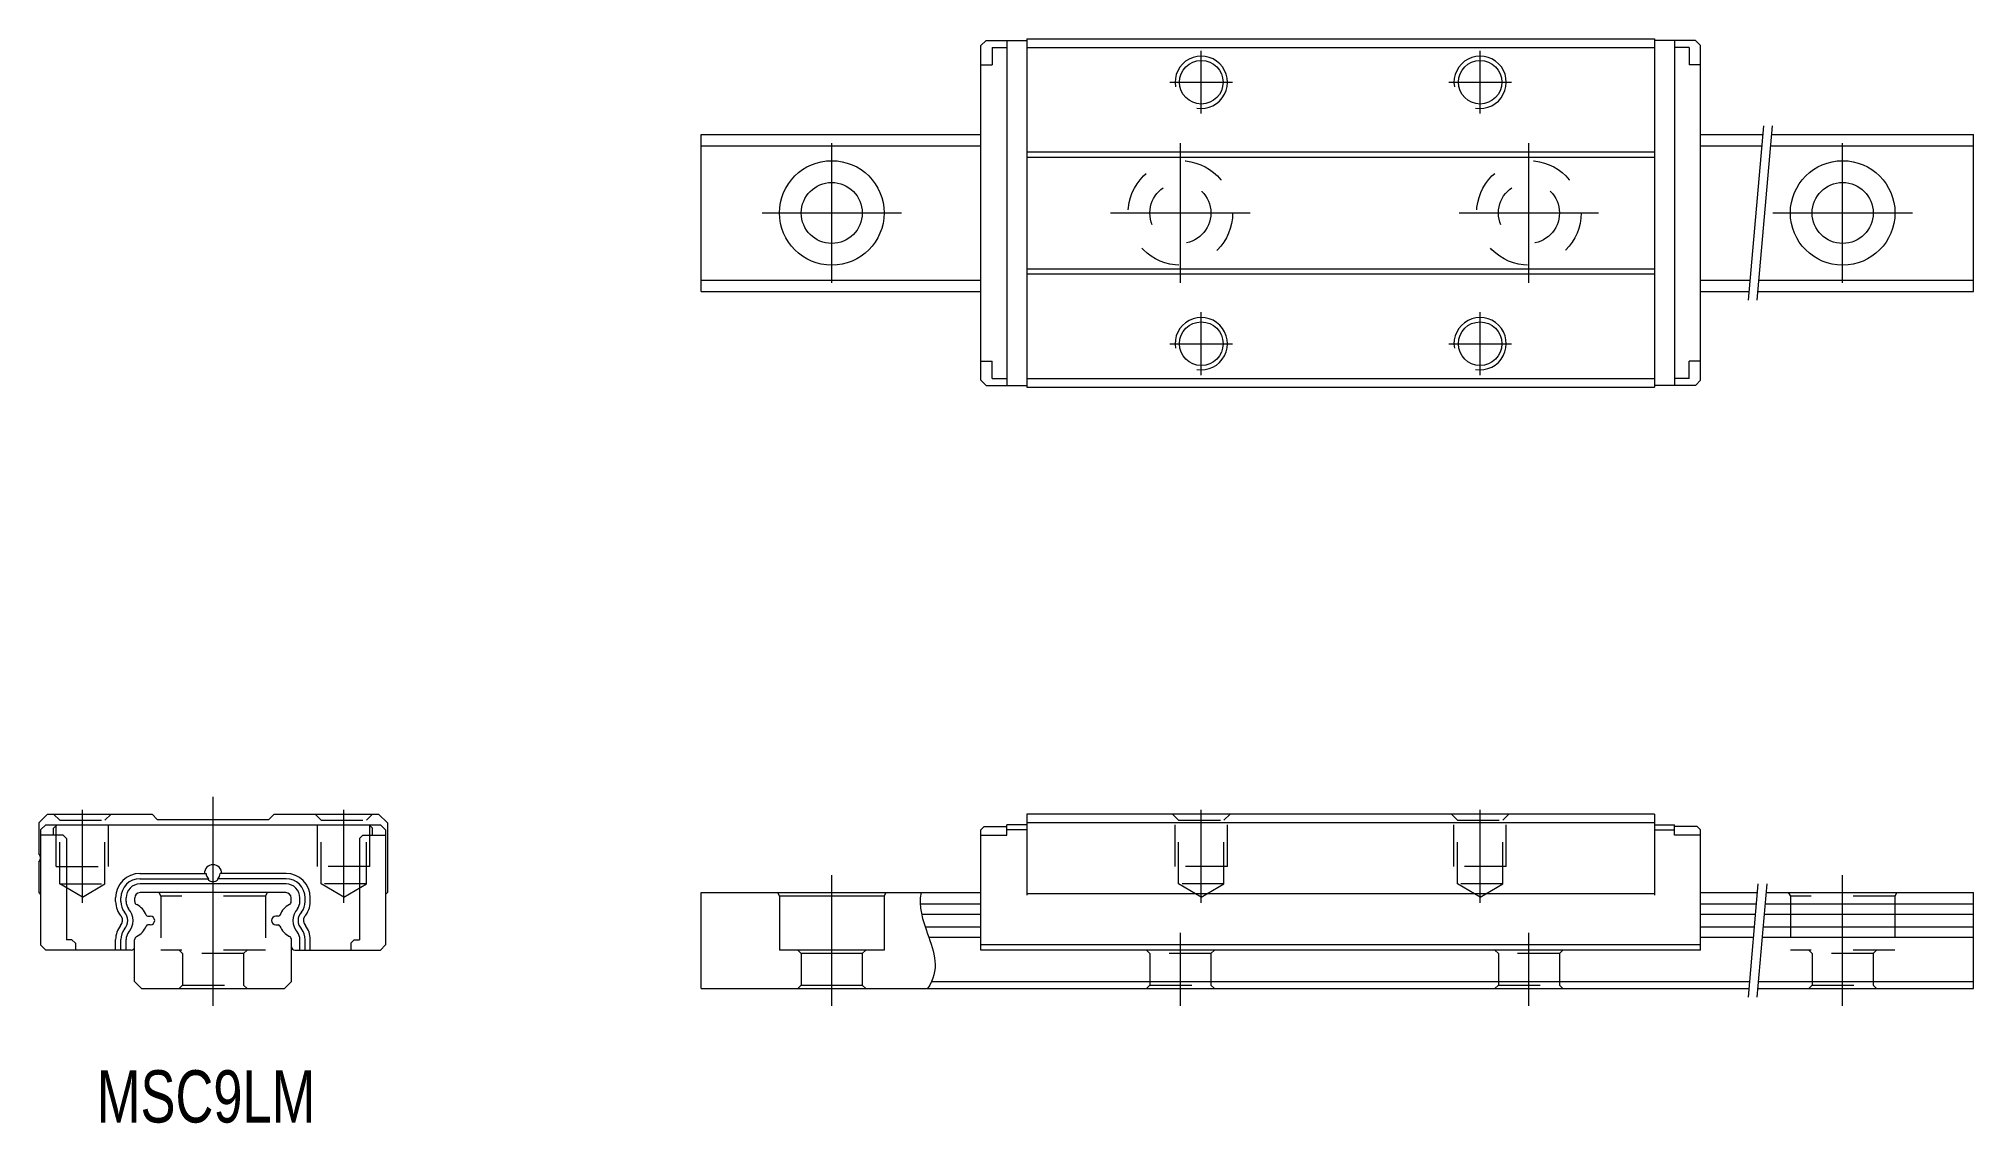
# Model space of a CAD drawing. Header units: inches. Extents: x 135 to 246, y -8 to 55.
import ezdxf

# ---------------------------------------------------------------- set-up
doc = ezdxf.new("R2010")
doc.units = ezdxf.units.IN
for name, pattern in [('CENTER', [22.8, 15, -3, 1.8, -3]), ('DASHED', [4.8, 2.4, -2.4]), ('PHANTOM', [27.6, 15, -3, 1.8, -3, 1.8, -3])]:
    doc.linetypes.add(name, pattern=pattern)
doc.layers.add('MSA15S [1.1]', color=7, linetype='Continuous', lineweight=0)
doc.layers.add('Unnamed [1]', color=89, linetype='Continuous', lineweight=0)
doc.styles.add('CK_TEXT_STYLE_0029', font='', dxfattribs={"width": 0.75, "height": 3})
doc.styles.get('CK_TEXT_STYLE_0029').set_extended_font_data('SMOOTH')

msp = doc.modelspace()

# ---------------------------------------------------------------- linework, layer by layer
at = {"layer": 'MSA15S [1.1]', "color": 4, "linetype": 'Continuous', "lineweight": 0}
for p, q in [((188.67, 54.1), (188.97, 54.4)), ((188.97, 54.4), (191.32, 54.4)), ((190.17, 54.4), (190.17, 34.6)), ((191.32, 54.5), (227.32, 54.5)), ((191.32, 54.5), (191.32, 34.5)), ((227.32, 54.5), (227.32, 34.5)), ((229.67, 54.4), (227.32, 54.4)), ((228.47, 54.4), (228.47, 34.6)), ((229.97, 54.1), (229.67, 54.4)), ((188.67, 34.9), (188.67, 54.1)), ((189.32, 54), (189.32, 53)), ((189.32, 54), (190.17, 54)), ((191.32, 54), (227.32, 54)), ((229.32, 54), (228.47, 54)), ((229.32, 54), (229.32, 53)), ((229.97, 34.9), (229.97, 54.1)), ((188.67, 53), (189.32, 53)), ((229.97, 53), (229.32, 53)), ((172.62, 40), (172.62, 49)), ((172.62, 49), (188.67, 49)), ((229.97, 49), (233.53, 49)), ((234.03, 49), (245.62, 49)), ((245.62, 40), (245.62, 49)), ((172.62, 48.36), (188.67, 48.36)), ((191.32, 48), (227.32, 48)), ((229.97, 48.36), (233.47, 48.36)), ((233.97, 48.36), (245.62, 48.36)), ((191.32, 47.7), (227.32, 47.7)), ((191.32, 41.3), (227.32, 41.3)), ((172.62, 40.64), (188.67, 40.64)), ((172.62, 40), (188.67, 40)), ((191.32, 41), (227.32, 41)), ((229.97, 40.64), (232.79, 40.64)), ((229.97, 40), (232.74, 40)), ((233.24, 40), (245.62, 40)), ((233.3, 40.64), (245.62, 40.64)), ((188.67, 36), (189.32, 36)), ((189.32, 35), (189.32, 36)), ((229.97, 36), (229.32, 36)), ((229.32, 35), (229.32, 36)), ((188.67, 34.9), (188.97, 34.6)), ((188.97, 34.6), (191.32, 34.6)), ((189.32, 35), (190.17, 35)), ((191.32, 35), (227.32, 35)), ((191.32, 34.5), (227.32, 34.5)), ((229.67, 34.6), (227.32, 34.6)), ((229.32, 35), (228.47, 35)), ((229.97, 34.9), (229.67, 34.6)), ((135.12, 10), (134.62, 9.5)), ((135.12, 10), (141.12, 10)), ((141.42, 9.7), (141.12, 10)), ((148.12, 10), (147.82, 9.7)), ((148.12, 10), (154.12, 10)), ((154.62, 9.5), (154.12, 10)), ((227.32, 10), (191.32, 10)), ((191.32, 10), (191.32, 5.35)), ((227.32, 10), (227.32, 5.35)), ((134.62, 9.5), (134.62, 7.74)), ((134.72, 9.1), (135.02, 9.4)), ((134.72, 9.1), (134.72, 2.5)), ((135.02, 9.4), (154.22, 9.4)), ((135.47, 9.2), (135.67, 9.4)), ((135.47, 8.8), (135.47, 9.2)), ((141.42, 9.7), (147.82, 9.7)), ((153.77, 9.2), (153.57, 9.4)), ((153.77, 8.8), (153.77, 9.2)), ((154.52, 9.1), (154.22, 9.4)), ((154.52, 9.1), (154.52, 2.5)), ((154.62, 9.5), (154.62, 5.5)), ((188.87, 9.3), (188.67, 9.1)), ((188.67, 2.2), (188.67, 9.1)), ((188.87, 9.3), (190.17, 9.3)), ((191.32, 9.4), (190.17, 9.4)), ((190.17, 8.8), (190.17, 9.4)), ((191.32, 9.1), (190.17, 9.1)), ((227.32, 9.5), (191.32, 9.5)), ((227.32, 9.4), (228.47, 9.4)), ((227.32, 9.1), (228.47, 9.1)), ((228.47, 8.8), (228.47, 9.4)), ((229.77, 9.3), (228.47, 9.3)), ((229.77, 9.3), (229.97, 9.1)), ((229.97, 2.2), (229.97, 9.1)), ((136.02, 8.8), (134.72, 8.8)), ((136.02, 8.8), (136.22, 8.6)), ((136.22, 8.6), (136.22, 2.8)), ((153.22, 8.8), (153.02, 8.6)), ((153.02, 8.6), (153.02, 2.8)), ((153.22, 8.8), (154.52, 8.8)), ((188.67, 8.8), (190.17, 8.8)), ((229.97, 8.8), (228.47, 8.8)), ((134.62, 7.26), (134.62, 5.5)), ((140.42, 6.6), (144.22, 6.6)), ((148.82, 6.6), (145.02, 6.6)), ((134.62, 5.5), (134.72, 5.4)), ((139.03, 4.99), (139.03, 5.2)), ((140.13, 4.99), (140.13, 5.2)), ((148.8, 5.5), (140.43, 5.5)), ((149.1, 4.99), (149.1, 5.2)), ((150.2, 4.99), (150.2, 5.2)), ((154.62, 5.5), (154.52, 5.4)), ((172.62, 5.5), (188.67, 5.5)), ((172.62, 0), (172.62, 5.5)), ((177, 5.5), (177.12, 5.3)), ((177.12, 5.3), (177.12, 2.2)), ((183.12, 5.3), (177.12, 5.3)), ((183.23, 5.5), (183.12, 5.3)), ((183.12, 5.3), (183.12, 2.2)), ((185.19, 4.86), (188.67, 4.86)), ((227.32, 5.44), (191.32, 5.44)), ((229.97, 5.5), (233.22, 5.5)), ((229.97, 4.86), (233.16, 4.86)), ((233.67, 4.86), (245.62, 4.86)), ((233.72, 5.5), (245.62, 5.5)), ((245.62, 0), (245.62, 5.5)), ((140.87, 4.15), (141.02, 4.15)), ((141.02, 3.65), (140.87, 3.65)), ((148.36, 4.15), (148.22, 4.15)), ((148.22, 3.65), (148.36, 3.65)), ((185.27, 4.27), (188.67, 4.27)), ((185.48, 3.53), (188.67, 3.53)), ((229.97, 4.27), (233.11, 4.27)), ((229.97, 3.53), (233.05, 3.53)), ((233.55, 3.53), (245.62, 3.53)), ((233.61, 4.27), (245.62, 4.27)), ((134.72, 2.5), (135.02, 2.2)), ((136.52, 2.8), (136.22, 2.8)), ((136.52, 2.8), (136.72, 2.6)), ((136.72, 2.6), (136.72, 2.2)), ((139.03, 2.2), (139.03, 2.81)), ((140.12, 0.4), (140.12, 2.8)), ((149.12, 0.4), (149.12, 2.8)), ((150.2, 2.2), (150.2, 2.81)), ((152.72, 2.8), (152.52, 2.6)), ((152.52, 2.6), (152.52, 2.2)), ((152.72, 2.8), (153.02, 2.8)), ((154.52, 2.5), (154.22, 2.2)), ((185.69, 2.94), (188.67, 2.94)), ((229.97, 2.5), (188.67, 2.5)), ((229.97, 2.94), (232.99, 2.94)), ((233.5, 2.94), (245.62, 2.94)), ((139.92, 2.2), (135.02, 2.2)), ((149.32, 2.2), (154.22, 2.2)), ((183.12, 2.2), (177.12, 2.2)), ((178.17, 2.2), (178.37, 2)), ((178.37, 2), (178.37, 0.2)), ((181.87, 2), (178.37, 2)), ((182.07, 2.2), (181.87, 2)), ((181.87, 2), (181.87, 0.2)), ((229.97, 2.2), (188.67, 2.2)), ((140.52, 0), (140.12, 0.4)), ((140.52, 0), (148.72, 0)), ((148.72, 0), (149.12, 0.4)), ((172.62, 0), (232.74, 0)), ((178.37, 0.2), (178.17, 0)), ((178.37, 0.2), (181.87, 0.2)), ((181.87, 0.2), (182.07, 0)), ((185.85, 0.4), (232.77, 0.4)), ((233.24, 0), (245.62, 0)), ((233.27, 0.4), (245.62, 0.4))]:
    msp.add_line(p, q, dxfattribs=at)
at = {"layer": 'MSA15S [1.1]', "color": 252, "linetype": 'CENTER', "lineweight": 0}
for p, q in [((201.32, 50.2), (201.32, 53.8)), ((217.32, 50.2), (217.32, 53.8)), ((199.52, 52), (203.12, 52)), ((215.52, 52), (219.12, 52)), ((180.12, 40.5), (180.12, 48.5)), ((238.12, 40.5), (238.12, 48.5)), ((176.12, 44.5), (184.12, 44.5)), ((234.12, 44.5), (242.12, 44.5)), ((201.32, 35.2), (201.32, 38.8)), ((217.32, 35.2), (217.32, 38.8)), ((199.52, 37), (203.12, 37)), ((215.52, 37), (219.12, 37)), ((137.12, 4.92), (137.12, 10.25)), ((144.62, -1), (144.62, 11)), ((152.12, 4.92), (152.12, 10.25)), ((201.32, 4.92), (201.32, 10.25)), ((217.32, 4.92), (217.32, 10.25)), ((180.12, -1), (180.12, 6.5)), ((238.12, -1), (238.12, 6.5)), ((200.12, -1), (200.12, 3.2))]:
    msp.add_line(p, q, dxfattribs=at)
at = {"layer": 'MSA15S [1.1]', "color": 252, "linetype": 'PHANTOM', "lineweight": 0}
for p, q in [((233.57, 49.5), (232.69, 39.5)), ((234.07, 49.5), (233.2, 39.5)), ((233.26, 6), (232.69, -0.5)), ((233.76, 6), (233.2, -0.5))]:
    msp.add_line(p, q, dxfattribs=at)
at = {"layer": 'MSA15S [1.1]', "color": 252, "linetype": 'DASHED', "lineweight": 0}
for p, q in [((135.47, 10), (135.82, 9.65)), ((138.42, 9.65), (138.77, 10)), ((150.47, 10), (150.82, 9.65)), ((153.42, 9.65), (153.77, 10)), ((199.67, 10), (200.02, 9.65)), ((202.62, 9.65), (202.97, 10)), ((215.67, 10), (216.02, 9.65)), ((218.62, 9.65), (218.97, 10)), ((135.62, 7), (135.62, 9.85)), ((135.82, 9.65), (138.42, 9.65)), ((135.82, 6), (135.82, 9.65)), ((138.42, 6), (138.42, 9.65)), ((138.62, 7), (138.62, 9.85)), ((150.62, 7), (150.62, 9.82)), ((150.82, 9.65), (153.42, 9.65)), ((150.82, 6), (150.82, 9.65)), ((153.42, 6), (153.42, 9.65)), ((153.62, 7), (153.62, 9.82)), ((199.82, 7), (199.82, 9.82)), ((200.02, 6), (200.02, 9.65)), ((200.02, 9.65), (202.62, 9.65)), ((202.62, 6), (202.62, 9.65)), ((202.82, 7), (202.82, 9.82)), ((215.82, 7), (215.82, 9.82)), ((216.02, 6), (216.02, 9.65)), ((216.02, 9.65), (218.62, 9.65)), ((218.62, 6), (218.62, 9.65)), ((218.82, 7), (218.82, 9.82)), ((135.62, 7), (138.62, 7)), ((153.62, 7), (150.62, 7)), ((202.82, 7), (199.82, 7)), ((218.82, 7), (215.82, 7)), ((135.82, 6), (138.42, 6)), ((137.12, 5.25), (135.82, 6)), ((137.12, 5.25), (138.42, 6)), ((152.12, 5.25), (150.82, 6)), ((153.42, 6), (150.82, 6)), ((152.12, 5.25), (153.42, 6)), ((201.32, 5.25), (200.02, 6)), ((202.62, 6), (200.02, 6)), ((201.32, 5.25), (202.62, 6)), ((217.32, 5.25), (216.02, 6)), ((218.62, 6), (216.02, 6)), ((217.32, 5.25), (218.62, 6)), ((141.5, 5.5), (141.62, 5.3)), ((141.62, 5.3), (141.62, 2.2)), ((147.62, 5.3), (141.62, 5.3)), ((147.73, 5.5), (147.62, 5.3)), ((147.62, 5.3), (147.62, 2.2)), ((235, 5.5), (235.12, 5.3)), ((241.12, 5.3), (235.12, 5.3)), ((235.12, 5.3), (235.12, 2.2)), ((241.23, 5.5), (241.12, 5.3)), ((241.12, 5.3), (241.12, 2.2)), ((147.62, 2.2), (141.62, 2.2)), ((142.67, 2.2), (142.87, 2)), ((146.37, 2), (142.87, 2)), ((142.87, 2), (142.87, 0.2)), ((146.57, 2.2), (146.37, 2)), ((146.37, 2), (146.37, 0.2)), ((198.17, 2.2), (198.37, 2)), ((198.37, 2), (198.37, 0.2)), ((201.87, 2), (198.37, 2)), ((202.07, 2.2), (201.87, 2)), ((201.87, 2), (201.87, 0.2)), ((241.12, 2.2), (235.12, 2.2)), ((236.17, 2.2), (236.37, 2)), ((239.87, 2), (236.37, 2)), ((236.37, 2), (236.37, 0.2)), ((240.07, 2.2), (239.87, 2)), ((239.87, 2), (239.87, 0.2)), ((142.87, 0.2), (142.67, 0)), ((142.87, 0.2), (146.37, 0.2)), ((146.37, 0.2), (146.57, 0)), ((198.37, 0.2), (198.17, 0)), ((198.37, 0.2), (201.87, 0.2)), ((201.87, 0.2), (202.07, 0)), ((236.37, 0.2), (236.17, 0)), ((236.37, 0.2), (239.87, 0.2)), ((239.87, 0.2), (240.07, 0))]:
    msp.add_line(p, q, dxfattribs=at)
at = {"layer": 'MSA15S [1.1]', "color": 23, "linetype": 'Continuous', "lineweight": 0}
for p, q in [((140.42, 6.3), (144.35, 6.3)), ((148.82, 6), (140.43, 6)), ((148.82, 6.3), (144.88, 6.3)), ((139.33, 4.99), (139.33, 5.2)), ((139.63, 4.99), (139.63, 5.2)), ((149.6, 4.99), (149.6, 5.2)), ((149.9, 4.99), (149.9, 5.2)), ((139.33, 2.2), (139.33, 2.81)), ((139.63, 2.2), (139.63, 2.81)), ((149.6, 2.2), (149.6, 2.81)), ((149.9, 2.2), (149.9, 2.81))]:
    msp.add_line(p, q, dxfattribs=at)
at = {"layer": 'MSA15S [1.1]', "color": 4, "linetype": 'Continuous', "lineweight": 0}
for centre, radius in [((201.32, 52), 1.25), ((217.32, 52), 1.25), ((180.12, 44.5), 3), ((238.12, 44.5), 3), ((180.12, 44.5), 1.75), ((238.12, 44.5), 1.75), ((201.32, 37), 1.25), ((217.32, 37), 1.25)]:
    msp.add_circle(centre, radius, dxfattribs=at)
at = {"layer": 'MSA15S [1.1]', "color": 252, "linetype": 'Continuous', "lineweight": 0}
for centre in [(201.32, 52), (217.32, 52), (201.32, 37), (217.32, 37)]:
    msp.add_arc(centre, 1.5, 260, 190, dxfattribs=at)
at = {"layer": 'MSA15S [1.1]', "color": 4, "linetype": 'Continuous', "lineweight": 0}
for centre, radius, start, end in [((134.37, 7.5), 0.35, 315.5847, 44.4153), ((144.62, 6.6), 0.5, 0.0001, 179.9999), ((140.43, 5.2), 1.4, 90, 180), ((144.62, 6.6), 0.4, 179.9998, 228.5903), ((144.62, 6.6), 0.4, 311.4097, 0.0002), ((148.8, 5.2), 1.4, 0, 90), ((140.33, 4.99), 1.3, 180, 221.8236), ((140.43, 5.2), 0.3, 90, 180), ((140.33, 4.99), 0.2, 180, 243.3446), ((139.75, 3.83), 1.1, 20.5235, 63.3446), ((149.49, 3.83), 1.1, 116.6554, 159.4765), ((148.8, 5.2), 0.3, 0, 90), ((148.9, 4.99), 0.2, 296.6554, 0), ((148.9, 4.99), 1.3, 318.1764, 0), ((140.33, 2.81), 1.3, 141.8082, 180), ((139.03, 3.9), 0.4, 314.0812, 34.0966), ((139.75, 3.97), 1.1, 296.0406, 339.4765), ((140.87, 4.25), 0.1, 200.5235, 270), ((140.87, 3.55), 0.1, 90, 159.4765), ((141.02, 3.9), 0.25, 270, 90), ((148.22, 3.9), 0.25, 90, 270), ((148.36, 4.25), 0.1, 270, 339.4765), ((148.36, 3.55), 0.1, 20.5235, 90), ((149.49, 3.97), 1.1, 200.5235, 243.9594), ((150.2, 3.9), 0.4, 145.9034, 225.9188), ((148.9, 2.81), 1.3, 0, 38.1918), ((139.92, 2.4), 0.2, 270, 0), ((140.32, 2.8), 0.2, 116.0406, 180), ((148.92, 2.8), 0.2, 0, 63.9594), ((149.32, 2.4), 0.2, 180, 270)]:
    msp.add_arc(centre, radius, start, end, dxfattribs=at)
at = {"layer": 'MSA15S [1.1]', "color": 23, "linetype": 'Continuous', "lineweight": 0}
for centre, radius, start, end in [((140.43, 5.2), 1.1, 90, 180), ((140.43, 5.2), 0.8, 90, 180), ((148.8, 5.2), 1.1, 0, 90), ((148.8, 5.2), 0.8, 0, 90), ((140.33, 4.99), 1, 180, 217.2666), ((140.33, 4.99), 0.7, 180, 216.0902), ((139.03, 3.9), 1, 317.2512, 42.7488), ((150.2, 3.9), 1, 137.2512, 222.7488), ((148.9, 4.99), 0.7, 323.9098, 0), ((148.9, 4.99), 1, 322.7334, 0), ((140.33, 2.81), 1, 142.7334, 180), ((139.03, 3.9), 0.7, 316.0749, 43.9251), ((150.2, 3.9), 0.7, 136.0749, 223.9251), ((148.9, 2.81), 1, 0, 37.2666), ((140.33, 2.81), 0.7, 143.9098, 180), ((148.9, 2.81), 0.7, 0, 36.0902)]:
    msp.add_arc(centre, radius, start, end, dxfattribs=at)
at = {"layer": 'MSA15S [1.1]', "color": 4, "linetype": 'Continuous', "lineweight": 0, "extrusion": (1.22461e-16, 0, -1)}
msp.add_ellipse((144.62, 6.3), major_axis=(-0.265, 0), ratio=0.707107, start_param=3.141589, end_param=6.283189, dxfattribs=at)
at = {"layer": 'MSA15S [1.1]', "color": 4, "linetype": 'Continuous', "lineweight": 0}
msp.add_open_spline([(185.25, 5.5), (185.06, 4.71), (185.71, 2.88), (186.36, 1.05), (185.62, 0)], degree=3, knots=[0, 0, 0, 0, 0.428835, 1, 1, 1, 1], dxfattribs=at)
at = {"layer": 'Unnamed [1]', "color": 252, "linetype": 'CENTER', "lineweight": 0}
for p, q in [((200.12, 40.5), (200.12, 48.5)), ((220.12, 40.5), (220.12, 48.5)), ((196.12, 44.5), (204.12, 44.5)), ((216.12, 44.5), (224.12, 44.5)), ((220.12, -1), (220.12, 3.2))]:
    msp.add_line(p, q, dxfattribs=at)
at = {"layer": 'Unnamed [1]', "color": 252, "linetype": 'DASHED', "lineweight": 0}
for p, q in [((218.17, 2.2), (218.37, 2)), ((218.37, 2), (218.37, 0.2)), ((221.87, 2), (218.37, 2)), ((222.07, 2.2), (221.87, 2)), ((221.87, 2), (221.87, 0.2)), ((218.37, 0.2), (218.17, 0)), ((218.37, 0.2), (221.87, 0.2)), ((221.87, 0.2), (222.07, 0))]:
    msp.add_line(p, q, dxfattribs=at)
at = {"layer": 'Unnamed [1]', "color": 4, "linetype": 'DASHED', "lineweight": 0}
for centre, radius in [((200.12, 44.5), 3), ((220.12, 44.5), 3), ((200.12, 44.5), 1.75), ((220.12, 44.5), 1.75)]:
    msp.add_circle(centre, radius, dxfattribs=at)

# ---------------------------------------------------------------- texts
at = {"layer": 'Unnamed [1]', "color": 7, "linetype": 'Continuous', "lineweight": 0, "insert": (137.95, -4.69), "char_height": 3, "attachment_point": 1, "line_spacing_factor": 0.75, "style": 'CK_TEXT_STYLE_0029'}
msp.add_mtext('MSC9LM', dxfattribs=at)

doc.saveas('drawing.dxf')
